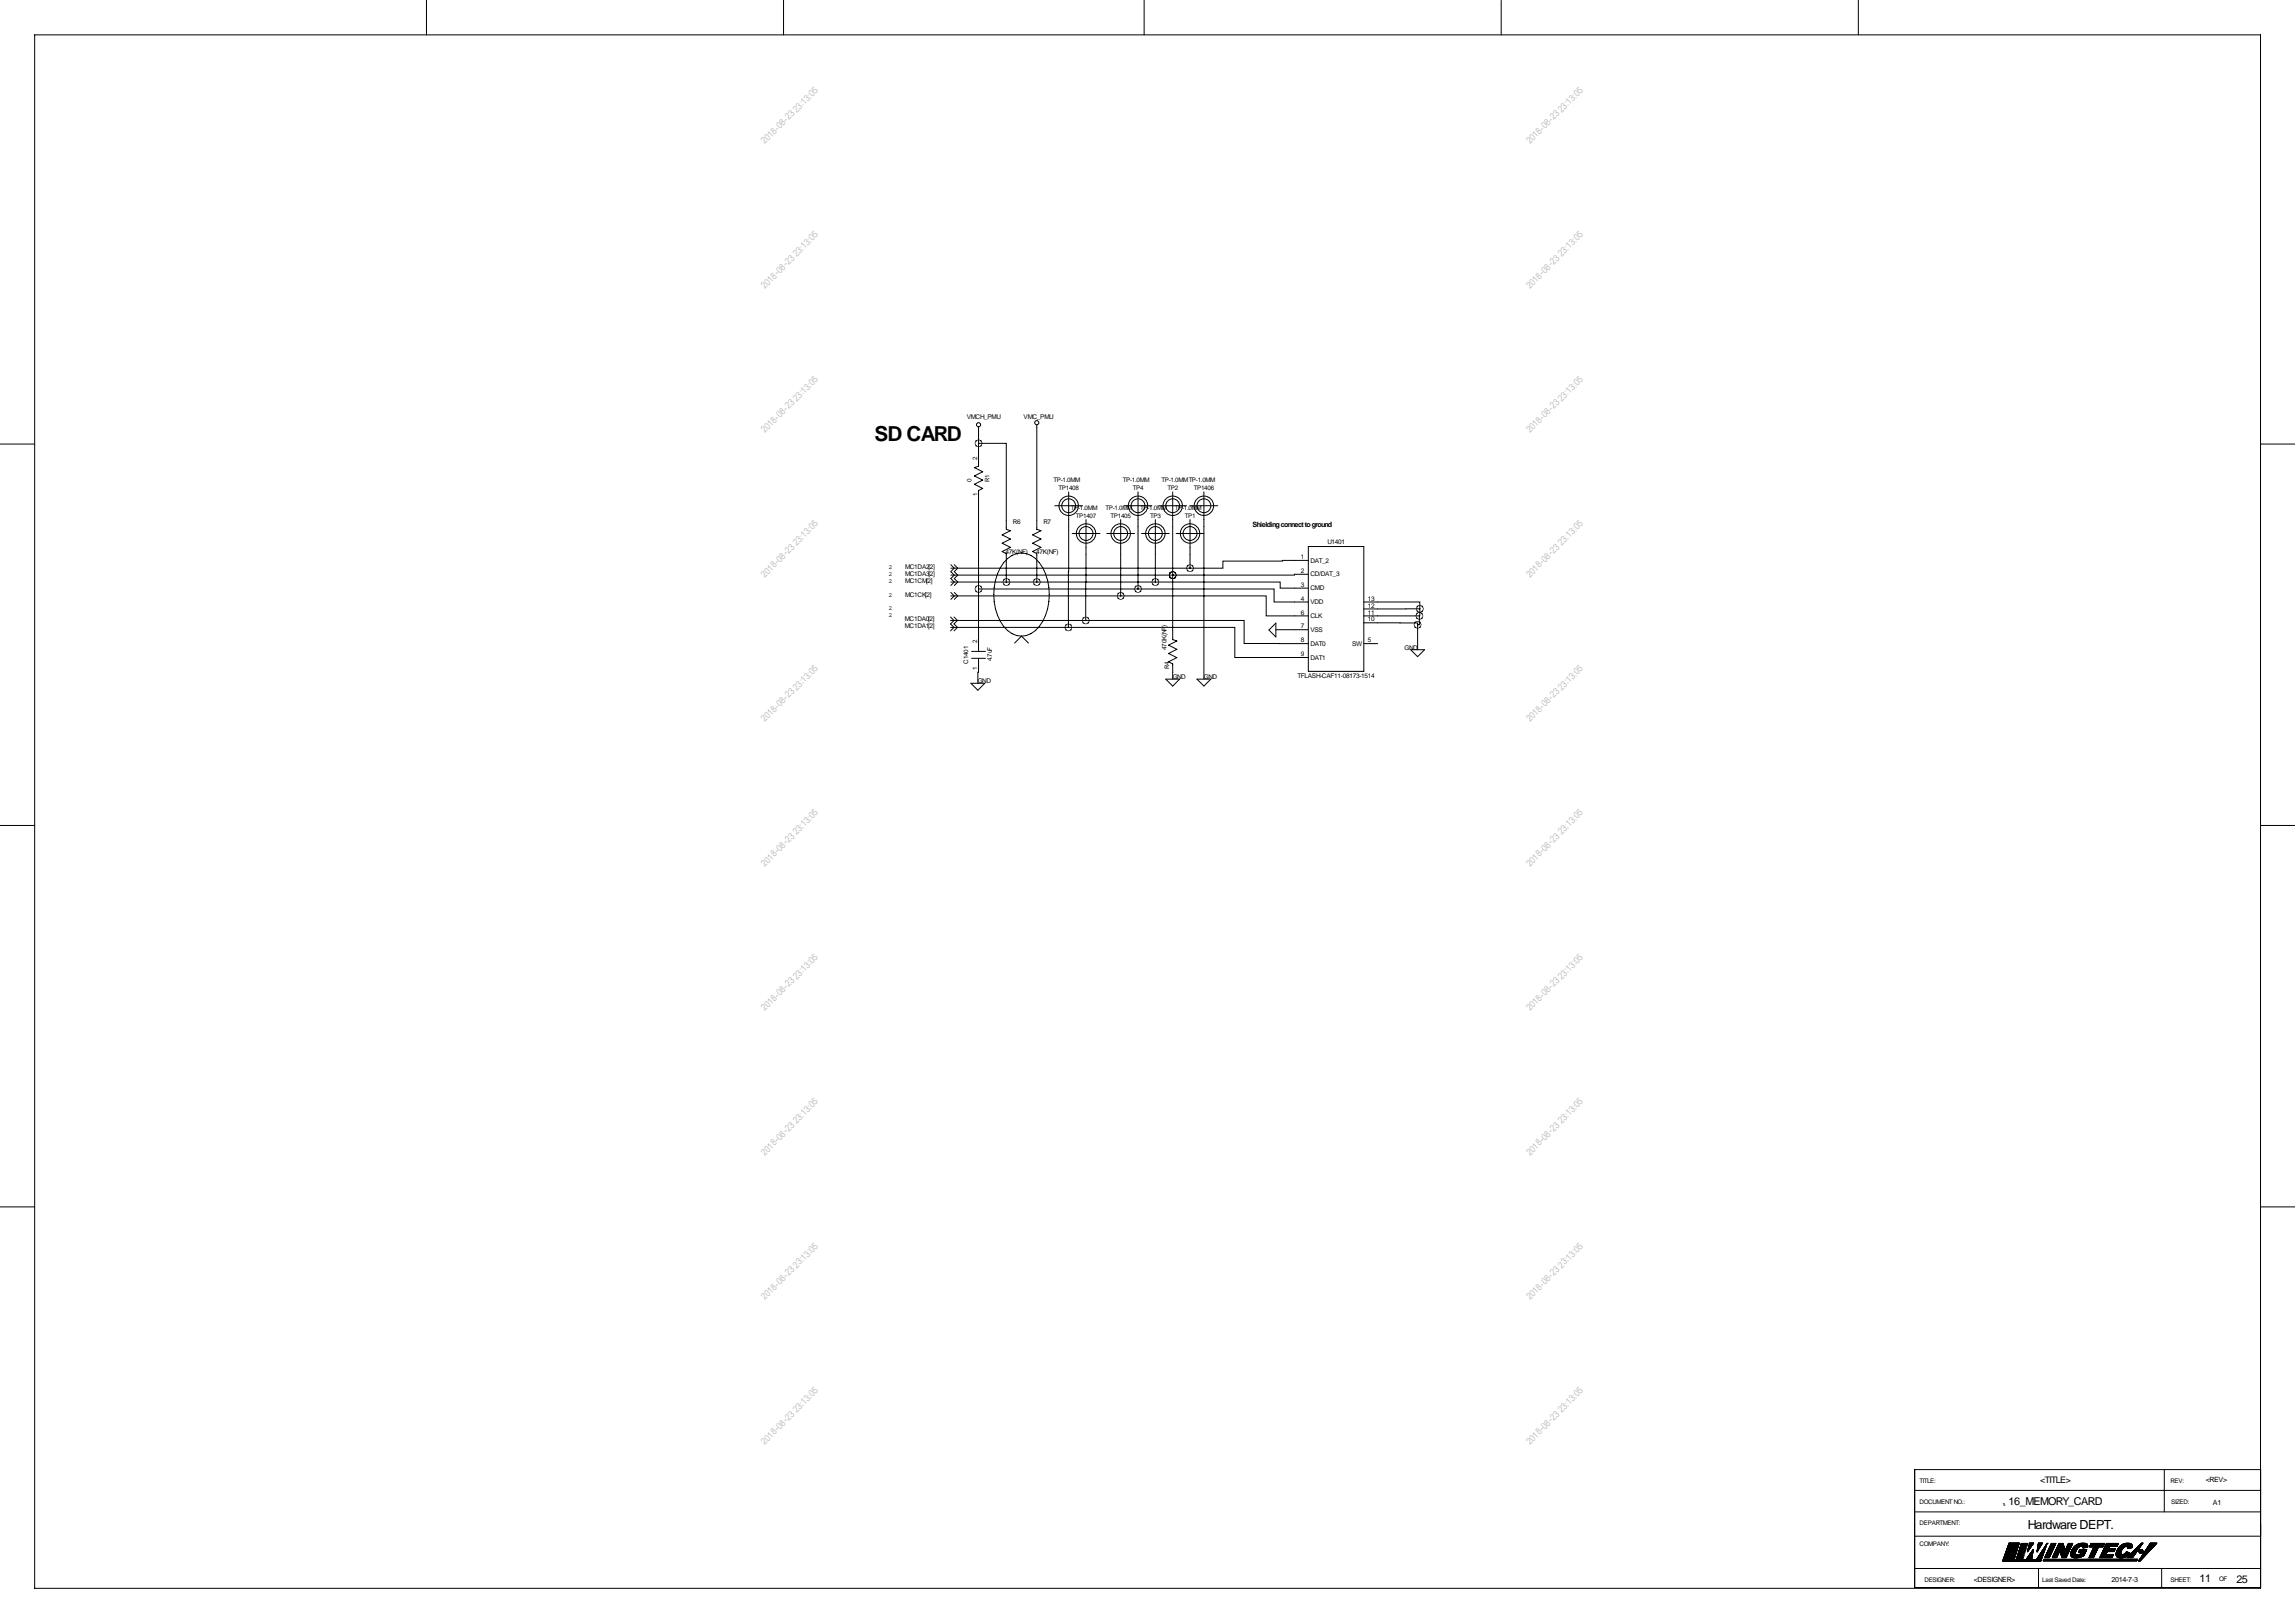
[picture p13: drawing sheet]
<svg xmlns="http://www.w3.org/2000/svg" width="841mm" height="594mm" viewBox="0 0 841 594" stroke-linecap="round" stroke-linejoin="round" font-family="sans-serif">
<defs><g id="words">
<text font-size="7.6" x="320.3" y="161.4">SD CARD</text>
<text font-size="4.6" x="742.7" y="560.1">Hardware DEPT.</text>
<g font-size="4">
<text x="735.8" y="551.3">16_MEMORY_CARD</text>
<text x="805.7" y="579.4">11</text>
<text x="819.2" y="579.7">25</text>
</g>
<g font-size="3.5" fill="#c0c0c0">
<text x="280.2" y="52.9" transform="rotate(-45 280.2 52.9)">2018-08-23 23:13:05</text>
<text x="560.4" y="52.9" transform="rotate(-45 560.4 52.9)">2018-08-23 23:13:05</text>
<text x="280.2" y="105.8" transform="rotate(-45 280.2 105.8)">2018-08-23 23:13:05</text>
<text x="560.4" y="105.8" transform="rotate(-45 560.4 105.8)">2018-08-23 23:13:05</text>
<text x="280.2" y="158.8" transform="rotate(-45 280.2 158.8)">2018-08-23 23:13:05</text>
<text x="560.4" y="158.8" transform="rotate(-45 560.4 158.8)">2018-08-23 23:13:05</text>
<text x="280.2" y="211.7" transform="rotate(-45 280.2 211.7)">2018-08-23 23:13:05</text>
<text x="560.4" y="211.7" transform="rotate(-45 560.4 211.7)">2018-08-23 23:13:05</text>
<text x="280.2" y="264.6" transform="rotate(-45 280.2 264.6)">2018-08-23 23:13:05</text>
<text x="560.4" y="264.6" transform="rotate(-45 560.4 264.6)">2018-08-23 23:13:05</text>
<text x="280.2" y="317.5" transform="rotate(-45 280.2 317.5)">2018-08-23 23:13:05</text>
<text x="560.4" y="317.5" transform="rotate(-45 560.4 317.5)">2018-08-23 23:13:05</text>
<text x="280.2" y="370.4" transform="rotate(-45 280.2 370.4)">2018-08-23 23:13:05</text>
<text x="560.4" y="370.4" transform="rotate(-45 560.4 370.4)">2018-08-23 23:13:05</text>
<text x="280.2" y="423.3" transform="rotate(-45 280.2 423.3)">2018-08-23 23:13:05</text>
<text x="560.4" y="423.3" transform="rotate(-45 560.4 423.3)">2018-08-23 23:13:05</text>
<text x="280.2" y="476.2" transform="rotate(-45 280.2 476.2)">2018-08-23 23:13:05</text>
<text x="560.4" y="476.2" transform="rotate(-45 560.4 476.2)">2018-08-23 23:13:05</text>
<text x="280.2" y="529.2" transform="rotate(-45 280.2 529.2)">2018-08-23 23:13:05</text>
<text x="560.4" y="529.2" transform="rotate(-45 560.4 529.2)">2018-08-23 23:13:05</text>
</g>
<text font-size="3.3" x="747.3" y="543.2">&lt;TITLE&gt;</text>
<g font-size="2.6">
<text x="458.8" y="192.9">Shielding connect to ground</text>
<text x="808" y="542.9">&lt;REV&gt;</text>
<text x="810.6" y="551.1">A1</text>
<text x="723" y="579.3">&lt;DESIGNER&gt;</text>
<text x="773.4" y="579.3">2014-7-3</text>
</g>
<g font-size="2.4">
<text x="354.1" y="153.5">VMCH_PMU</text>
<text x="375" y="153.5">VMC_PMU</text>
<text x="371.1" y="191.9">R6</text>
<text x="382.2" y="191.9">R7</text>
<text x="368.3" y="203">47K(NF)</text>
<text x="379.5" y="203">47K(NF)</text>
<text x="486.2" y="199.2">U1401</text>
<text x="331.5" y="208.4">MC1DA2[2]</text>
<text x="476.5" y="204.7">1</text>
<text x="476.5" y="209.8">2</text>
<text x="480" y="206">DAT_2</text>
<text x="331.5" y="210.9">MC1DA3[2]</text>
<text x="331.5" y="213.4">MC1CM[2]</text>
<text x="476.5" y="214.9">3</text>
<text x="480" y="211.1">CD/DAT_3</text>
<text x="331.5" y="218.5">MC1CK[2]</text>
<text x="476.5" y="220">4</text>
<text x="480" y="216.2">CMD</text>
<text x="480" y="221.3">VDD</text>
<text x="501.1" y="220">13</text>
<text x="331.4" y="227.5">MC1DA0[2]</text>
<text x="476.5" y="225.1">6</text>
<text x="480" y="226.4">CLK</text>
<text x="501.1" y="222.5">12</text>
<text x="501.1" y="225.1">11</text>
<text x="501.1" y="227.6">10</text>
<text x="331.4" y="230">MC1DA1[2]</text>
<text x="476.5" y="230.1">7</text>
<text x="480" y="231.4">VSS</text>
<text x="476.5" y="235.2">8</text>
<text x="480" y="236.5">DAT0</text>
<text x="495.3" y="236.5">SW</text>
<text x="501.1" y="235.2">5</text>
<text x="514.5" y="238">GND</text>
<text x="476.5" y="240.3">9</text>
<text x="480" y="241.6">DAT1</text>
<text x="358.2" y="250.3">GND</text>
<text x="429.6" y="248.7">GND</text>
<text x="441" y="248.7">GND</text>
<text x="475.3" y="248.5">TFLASH-CAF11-08173-1514</text>
</g>
<g font-size="2.3">
<text x="357.9" y="168.6" transform="rotate(-90 357.9 168.6)">2</text>
<text x="355.9" y="176.7" transform="rotate(-90 355.9 176.7)">0</text>
<text x="362.5" y="176.4" transform="rotate(-90 362.5 176.4)">R1</text>
<text x="385.9" y="176.6">TP-1.0MM</text>
<text x="387.8" y="179.4">TP1408</text>
<text x="411.3" y="176.6">TP-1.0MM</text>
<text x="415" y="179.4">TP4</text>
<text x="425.5" y="176.6">TP-1.0MMTP-1.0MM</text>
<text x="427.7" y="179.4">TP2</text>
<text x="437.3" y="179.4">TP1406</text>
<text x="358" y="181.8" transform="rotate(-90 358 181.8)">1</text>
<text x="392.2" y="186.8">TP-1.0MM</text>
<text x="394.1" y="189.6">TP1407</text>
<text x="404.9" y="186.8">TP-1.0MM</text>
<text x="406.8" y="189.6">TP1405</text>
<text x="417.6" y="186.8">TP-1.0MM</text>
<text x="421.3" y="189.6">TP3</text>
<text x="430.3" y="186.8">TP-1.0MM</text>
<text x="434" y="189.6">TP1</text>
<text x="325.4" y="208.4">2</text>
<text x="325.4" y="210.9">2</text>
<text x="325.4" y="213.4">2</text>
<text x="325.4" y="218.5">2</text>
<text x="325.4" y="223.6">2</text>
<text x="325.4" y="226.1">2</text>
<text x="357.9" y="235.5" transform="rotate(-90 357.9 235.5)">2</text>
<text x="427.3" y="238" transform="rotate(-90 427.3 238)">470K(NF)</text>
<text x="354.6" y="243" transform="rotate(-90 354.6 243)">C1401</text>
<text x="357.9" y="245.4" transform="rotate(-90 357.9 245.4)">1</text>
<text x="363.3" y="242.2" transform="rotate(-90 363.3 242.2)">4.7uF</text>
<text x="428.3" y="245" transform="rotate(-90 428.3 245)">R4</text>
<text x="703.1" y="543.3">TITLE:</text>
<text x="795.1" y="543.1">REV:</text>
<text x="703.1" y="550.9">DOCUMENT NO.:</text>
<text x="795.3" y="550.9">SIZED:</text>
<text x="703.1" y="558.6">DEPARTMENT:</text>
<text x="703.1" y="566.2">COMPANY:</text>
<text x="704.9" y="579.4">DESIGNER:</text>
<text x="748.1" y="579.4">Last Saved Date:</text>
<text x="795.1" y="579.4">SHEET:</text>
<text x="812.9" y="579.1">OF</text>
</g>
</g></defs>
<circle cx="734.1" cy="551.3" r=".15" fill="#000"/>
<g fill="none" stroke="#000" stroke-width=".37">
<path d="M12.7 12.8h815.3v568.9h-815.3zM156.2 .1v12.7M287 .1v12.7M419.1 .1v12.7M549.9 .1v12.7M680.7 .1v12.7M358.4 156.3v14.5l-1.5 .5 3.1 1.5-3.1 1.5 3.1 1.5-3.1 1.6 3.1 1.5-1.6 .7v59M379.8 155.5v38.4l1.5 .5-3 1.5 3 1.5-3 1.6 3 1.5-3 1.5 1.5 .8v10.4M0 162.6h12.7M358.4 162.4h10.2v31.5l1.5 .5-3 1.5 3 1.5-3 1.6 3 1.5-3 1.5 1.5 .8 .1 10.4M828 162.6h12.7M386.4 185.2h10.1"/>
<path d="M391.5 180.2l-.1 49.6M392.7 195.4h10.2M397.8 190.3l-.1 36.9M405.4 195.4h10.2M410.5 190.3v28M411.8 185.2h10.1M416.9 180.2v35.5M418.1 195.4h10.2M423.2 190.3v22.9M424.5 185.2h10.1M429.6 180.2v54.1l1.5 .5-3.1 1.5 3.1 1.5-3.1 1.5 3.1 1.6-3.1 1.5 1.6 .7v5.6M430.8 195.4h10.2"/>
<path d="M435.9 185.2h10.2M435.9 190.3v17.8M441 180.2v68.5M348.3 206.8l1.3 1.3-1.3 1.3 1.3 1.2-1.3 1.3 1.3 1.3-1.3 1.2M348.3 217l1.3 1.3-1.3 1.2M348.3 208.1h87.6M348.3 210.6h81.3M348.3 218.3h62.2M348.3 213.2h74.9M349.6 206.8l1.2 1.3-1.2 1.3 1.2 1.2-1.2 1.3 1.2 1.3-1.2 1.2M349.6 217l1.2 1.3-1.2 1.2M358.4 215.7h58.5"/>
<path d="M369.1 204.5a7.6 7.6 0 0 1 11.6 1.6 20.5 20.5 0 0 1 0 23.3 7.8 7.8 0 0 1-13.1 0 20.7 20.7 0 0 1 0-23.3zM410.5 218.3h53.3v7.3h15.4M416.9 215.7h49.8v4.8h12.5M423.2 213.2h45.7v2.2h10.3M429.6 210.6h.1M479.2 205.3l-31.2 .2v2.6h-12.1M479.2 210.3h-5v.3h-44.6M479.2 200.2h20.4v45.7h-20.4zM348.2 226l1.3 1.2-1.3 1.3 1.3 1.3-1.3 1.3M348.2 229.8h43.2M348.2 227.2h49.5M349.5 226l1.2 1.2-1.2 1.3 1.2 1.3-1.2 1.3"/>
<path d="M355.9 238.6h5.1M374.2 233l2.5 2.5M374.2 233l-2.5 2.5M391.4 229.8h60.9v11h26.9M397.7 227.2h58v8.5h23.5M464.8 230.8l2.6-2.6v5.1zM479.2 230.7l-11.8 .1M499.6 228.1l19.7 .1v.6M499.6 220.5h20.5v2.5M499.6 225.6h20.3M499.6 235.7h5M516.7 238h5.1l-2.5 2.5z"/>
<path d="M519.3 228.8v9.2M519.9 225.6v3.2h-.6M520.1 223h-20.5M520.1 223l-.2 2.6M355.7 250.3h5l-2.5 2.5zM355.9 241.1h5.1M358.4 241.1l-.2 9.2M427 248.7h5.1l-2.5 2.6zM438.5 248.7h5l-2.5 2.6zM0 302.3h12.7M828 302.3h12.7M0 442h12.7"/>
<path d="M828 442h12.7M701.3 538.2h126.8v43.2h-126.8zM792.8 538.2v15.5M701.3 553.7h126.8M701.3 545.9h126.8M733.8 550.8h.1M701.3 574.5h126.8M701.3 562.6h126.8M733.6 571.8h14M733.6 571.7h14M733.6 571.6h14M733.7 571.5h13.9"/>
<path d="M733.7 571.4h14M733.8 571.2h14M733.8 571.1h4M733.9 570.9h4M733.9 570.8h4M734 570.7h3.9M734 570.7h4M734 570.5h4M734.1 570.4h3.9M734.1 570.2h4M734.2 570.1h3.9M734.3 569.8h3.9"/>
<path d="M734.3 569.7h3.9M734.3 569.6h4M734.4 569.4h3.9M734.5 569.3h3.9M734.5 569.2h3.9M734.6 568.9h3.9M734.7 568.8h3.8M734.7 568.6h3.9M734.7 568.5h3.9M734.8 568.4h3.9M734.8 568.3h3.9M734.8 568.2h3.9"/>
<path d="M734.9 568.1h3.8M734.9 568h3.9M735 567.9h3.8M735 567.8h3.8M735.1 567.6h3.8M735.1 567.5h3.8M735.1 567.4h3.8M735.2 567.3h3.8M735.2 567.1h3.8M735.3 566.9h3.8M735.4 566.7h3.8M735.5 566.5h3.7"/>
<path d="M735.5 566.3h3.8M735.6 566.1h3.8M735.6 566h3.8M735.7 565.8h3.7M735.7 565.7h3.8M735.8 565.6h3.7M735.8 565.5h3.7M735.9 565.3h3.7M735.9 565.2h3.7M735.9 565.1h3.7M737.9 571h-4M738.1 570.3l-4 .1"/>
<path d="M738.1 570.1l-4 .1M738.2 569.9l-4 .1M738.3 569.5h-3.9M738.4 569.1l-3.9 .1M738.5 569l-4 .1M738.5 568.8l-3.9 .1M738.6 571.1h.3M738.6 568.7h-3.9M738.6 570.8h2.5M738.7 570.6h.4M738.8 570.4h2.5M738.8 568l-3.9 .1"/>
<path d="M738.9 567.7h-3.9M739 569.8h.1M739 569.7h1.7M739 567.2l-3.8 .1M739.1 569.4h.3M739.1 567h-3.8M739.1 569.2h1.9M739.1 566.8l-3.8 .1M739.2 566.7l-3.9 .1M739.2 566.5l-3.8 .1M739.3 568.8h2.2M739.3 566.4h-3.8"/>
<path d="M739.3 568.7h2.5M739.3 566.2h-3.8M739.4 568.3h2.4M739.4 568.3h2.5M739.5 565.7l-3.8 .1M739.6 567.9h2.4M739.6 567.8h2.5M739.6 565.4h-3.8M739.7 570.1l-.9 .1M739.7 567.4h2.4M739.7 567.4h2.5M739.8 567.2h.5"/>
<path d="M739.9 568.9l-.7 .1M739.9 566.9h2.4M740 566.7h.4M740 571h-1.4M740.1 569.7l-1.1 .1M740.2 570.5l-1.5 .1M740.2 568.5h-.8M740.4 568l-.9 .1M740.5 569.3h-1.4M740.6 567.6h-.9M740.8 570l-1.9 .1M740.9 568.8l-1.7 .1"/>
<path d="M740.9 565.9l-.7 .1M741 570.9h-2.4M741.1 566.3h-1M741.2 570.4l-2.4 .1M741.2 565.5h-.8M741.3 568.4h-1.9M741.3 567.1l-1.5 .1M741.4 569.9l-2.5 .1M741.4 567.9l-1.9 .1M741.5 566.6l-1.5 .1M741.5 569.6h-2.5M741.6 567.5h-1.9"/>
<path d="M741.7 569.1l-2.5 .1M742 565.8l-1.8 .1M742.1 566.2h-2M742.2 571.1h2M742.3 571h1.9M742.3 565.4h-1.9M742.3 567h-2.4M742.4 570.8h1.9M742.5 570.7h1.8M742.5 566.5l-2.5 .1M742.6 570.6h1.7M742.6 568.4h.1"/>
<path d="M742.6 568.3h.1M742.6 566.1h-2.4M742.7 570.4h1.6M742.7 568.2h.1M742.7 565.7l-2.4 .1M742.8 567.9h.3M742.8 570.2h1.6M742.8 568.1l-.1 .1M742.9 567.4h.5M742.9 565.3h-2.5M742.9 570h1.5M742.9 568l-.2 .1"/>
<path d="M743 567.9l-.3 .1M743 567h.7M743 566.9h.7M743.1 569.9h1.3M743.1 567.8h-.3M743.1 566.5h.9M743.2 569.8h1.2M743.2 569.7h1.2M743.2 567.7h-.4M743.2 566.1h1.1M743.3 569.6h1.2M743.3 567.6h-.5"/>
<path d="M743.3 566h1M743.3 569.5h1.2M743.3 567.5h-.5M743.4 565.6h1.2M743.4 569.4h1.1M743.4 567.3l-.5 .1M743.5 569.3h1M743.5 565.1h1.5M743.5 567.2l-.6 .1M743.6 569.2h.9M743.6 567.1l-.7 .1M743.7 569h.9"/>
<path d="M743.8 566.8l-.8 .1M743.8 568.8h.8M743.8 566.7l-.7 .1M743.9 568.8h.7M743.9 568.7h.7M743.9 566.6l-.8 .1M744 568.6h.6M744 566.5l-.9 .1M744.1 568.5h.6M744.1 566.4h-.9M744.1 568.4h.6M744.2 568.3h.5"/>
<path d="M744.2 566.3h-1M744.2 566.2h-1M744.3 570.9h-2M744.4 568.1h.3M744.4 569.9l-1.4 .1M744.4 568h.3M744.4 565.9l-1.1 .1M744.5 565.8l-1.2 .1M744.5 567.9h.3M744.5 567.8h.3M744.5 565.7l-1.2 .1M744.6 569l-.9 .1"/>
<path d="M744.6 567.7h.2M744.7 568.1l-.4 .1M744.7 565.5h-1.3M744.8 567.5h.1M744.8 565.4h-1.4M744.8 567.6h-.1M744.9 565.3h-1.5M744.9 565.2h-1.4M746 571.1h1.8M746.1 571h1.7M746.2 568.4h.1M746.2 570.9h1.7"/>
<path d="M746.2 568.3h.1M746.2 568.1h.2M746.3 568.2l-.1 .1M746.3 567.9h.2M746.3 570.7h1.6M746.3 567.5h.5M746.3 567.4h.5M746.3 567.3h.6M746.4 570.5h1.6M746.4 568l-.2 .1M746.4 566.9h.7M746.4 566.7h.8"/>
<path d="M746.5 570.5h1.5M746.5 567.9l-.3 .1M746.5 566.5h.9M746.6 567.8h-.3M746.6 566h1M746.6 565.9h1.1M746.6 565.8h1.2M746.6 570.2h1.5M746.6 567.7h-.3M746.6 565.6h1.3M746.7 565.3h1.4M746.7 567.6h-.4"/>
<path d="M746.7 565.1h1.5M746.7 574.6v6.8M746.8 569.9h1.4M746.9 567.2l-.5 .1M747 569.7h1.3M747 567.1l-.6 .1M747 567h-.6M747.1 569.4h1.3M747.1 566.8l-.7 .1M747.2 569.3h1.2M747.3 569.2h1.2M747.3 566.6l-.9 .1"/>
<path d="M747.3 566.5l-.8 .1M747.4 566.4h-.9M747.5 568.9h1.1M747.5 566.3h-1M747.5 566.2h-1M747.6 568.8h1M747.6 568.7h1M747.6 566.1h-1.1M747.7 568.6h1M747.7 571.3l-14 .1M747.8 568.3h1M747.8 565.7l-1.2 .1"/>
<path d="M747.9 565.6l-1.3 .1M747.9 570.8h-1.7M747.9 568.2h.9M748 570.6l-1.7 .1M748 565.5h-1.4M748 568h.9M748 565.4h-1.3M748.1 570.3l-1.6 .1M748.1 567.9h.8M748.2 570l-1.5 .1M748.2 567.8h.8M748.2 565.2h-1.5"/>
<path d="M748.2 569.9l-1.4 .1M748.3 569.7l-1.4 .1M748.3 569.6h-1.3M748.3 567.6h.7M748.4 569.5h-1.3M748.4 567.5h.7M748.4 571.7h34.3M748.4 571.6h34.3M748.4 567.4h.7M748.5 567.3h.6M748.5 571.4h34.4M748.5 569l-1.1 .1"/>
<path d="M748.6 568.9l-1.2 .1M748.7 571.2h34.3M748.7 571.1h34.4M748.7 567h.5M748.7 568.5h-1M748.7 566.9h.6M748.8 568.4h-1M748.8 566.8h.5M748.8 568.2l-.9 .1M748.8 566.8h.6M748.9 567.9l-.8 .1M749 570.5h1.7"/>
<path d="M749 566.5h.5M749 567.7h-.8M749.1 570.2h1.7M749.1 566.4h.4M749.1 566.3h.4M749.2 567.2l-.7 .1M749.2 567.1l-.6 .1M749.4 569.7h1.6M749.4 566h.2M749.4 566.6l-.5 .1M749.5 565.8h.2M749.6 566.2h-.4"/>
<path d="M749.6 569.2h1.6M749.6 569.2h1.7M749.6 566.1h-.4M749.7 569.1h1.6M749.7 565.9l-.3 .1M749.7 565.6h.1M749.8 565.6l-.2 .1M749.8 568.8h1.7M749.8 565.5h-.1M749.9 565.3h.1M749.9 568.6h1.6M749.9 565.4h-.1"/>
<path d="M749.9 565.2h.1M749.9 568.5h1.7M750 568.4h1.6M750 568.3h1.7M750.1 568.2h1.6M750.2 567.9h1.7M750.4 567.5h1.7M750.4 567.4h1.7M750.7 566.9h1.6M750.7 570.4l-1.7 .1M750.7 566.7h1.7M750.8 570.3l-1.8 .1"/>
<path d="M750.8 570.1l-1.7 .1M750.9 570l-1.7 .1M750.9 566.5h1.7M750.9 566.4h1.7M750.9 569.9l-1.7 .1M750.9 566.3h1.7M751 569.8l-1.7 .1M751 566.2h1.7M751 566.1h1.7M751.1 569.6h-1.7M751.1 566h1.7M751.1 569.5h-1.6"/>
<path d="M751.2 569.4h-1.7M751.2 569.3h-1.6M751.2 565.7h1.7M751.3 565.6h1.7M751.4 568.9l-1.7 .1M751.4 568.8l-1.6 .1M751.4 565.3h1.7M751.5 568.7h-1.7M751.8 570.5h1.6M751.8 568.1l-1.7 .1M751.8 568l-1.7 .1M751.9 570.2h1.6"/>
<path d="M751.9 567.9l-1.7 .1M751.9 567.8h-1.6M752 567.7h-1.7M752 567.6h-1.6M752.1 569.7h1.6M752.1 567.3l-1.6 .1M752.2 567.2l-1.7 .1M752.2 567.1l-1.6 .1M752.3 567h-1.7M752.3 569.2h1.6M752.4 569.1h1.6M752.4 569h1.6"/>
<path d="M752.4 566.6l-1.6 .1M752.5 566.5l-1.7 .1M752.6 568.8h1.6M752.6 568.7h1.6M752.7 568.6h1.5M752.7 568.5h1.6M752.8 568.4h1.5M752.8 568.3h1.6M752.8 565.9l-1.7 .1M752.9 565.8l-1.8 .1M752.9 565.7l-1.7 .1M753 568h1.5"/>
<path d="M753 567.9h1.6M753 565.5h-1.7M753.1 565.4h-1.7M753.1 567.6h3.2M753.2 567.5h3.1M753.2 567.4h3M753.3 567.3h2.9M753.3 567.2h2.9M753.4 567.1h2.8M753.4 570.4l-1.6 .1M753.4 567h2.8M753.4 566.9h2.7"/>
<path d="M753.5 570.3l-1.7 .1M753.5 566.8h2.6M753.5 570.1l-1.6 .1M753.5 566.7l2.6 .1M753.6 570l-1.6 .1M753.6 566.6h2.5M753.6 569.9l-1.6 .1M753.6 566.5h2.5M753.7 569.8l-1.7 .1M753.7 566.5h2.3M753.7 566.4h2.3M753.7 569.7l-1.6 .1"/>
<path d="M753.7 566.3h2.3M753.8 569.6h-1.6M753.8 566.2h2.2M753.8 569.5h-1.6M753.8 566.1h2.2M753.9 569.4h-1.6M753.9 566h2M753.9 569.3h-1.6M753.9 565.9h2M754 565.8h1.9M754 565.7h1.9M754.1 568.9l-1.6 .1"/>
<path d="M754.1 565.6h1.7M754.1 565.5h1.7M754.1 568.8l-1.5 .1M754.1 565.4h1.7M754.2 565.3h1.6M754.4 568.2l-1.6 .1M754.5 568.1l-1.6 .1M754.5 568l-1.6 .1M754.7 567.9h1.6M754.7 568h3.3M754.8 568.4h3M754.8 568.3h3"/>
<path d="M754.8 568.7h2.9M754.8 568.6h2.9M754.8 568.5h3M754.9 568.8h2.7M754.9 569.1h2.6M754.9 569h2.6M754.9 568.9h2.6M755 569.4h2.3M755 569.2h2.4M755 569.6h2.2M755 569.5h2.3M755.1 569.8h2"/>
<path d="M755.1 569.7h2.1M755.1 570h1.9M755.2 570.3h1.7M755.2 570.2h1.7M755.2 570.1h1.8M755.2 570.5h1.6M756.3 567.7h-3.2M756.3 567.8h-3.2M756.5 567.9h1.5M756.7 567.4h1.5M756.7 567.3h1.6M756.8 567.2h1.5"/>
<path d="M756.9 570.4l-1.7 .1M756.9 566.9h1.6M757 566.8h1.5M757 566.6h1.6M757.1 569.9l-2 .1M757.1 566.5h1.5M757.1 566.5h1.6M757.2 569.7l-2.1 .1M757.3 566h1.6M757.4 569.3h-2.4M757.5 565.6h1.6M757.9 568.2l-3.1 .1"/>
<path d="M757.9 568.1l-3.2 .1M758 567.9l-1.6 .1M758.1 567.8h-1.6M758.1 567.7h-1.5M758.2 567.6h-1.6M758.2 567.5h-1.5M758.4 567.1l-1.6 .1M758.4 567h-1.5M758.5 569.3h2M758.5 569.2h1.9M758.5 569.1h1.8M758.5 569.6h4.9"/>
<path d="M758.5 569.4h5M758.5 569h1.8M758.5 568.9h1.7M758.5 568.8h1.7M758.5 566.8l-1.6 .1M758.6 569.7h4.8M758.6 568.7h1.7M758.6 568.6h1.7M758.6 568.5h1.7M758.6 568.4h1.7M758.7 568.3h1.6M758.7 568.2h1.7"/>
<path d="M758.7 570h4.1M758.7 566.4h-1.6M758.8 570.1h3.8M758.8 566.3h-1.6M758.9 567.9h1.6M758.9 566.2h-1.7M758.9 566.1h-1.6M759 570.2h3.3M759 565.9l-1.6 .1M759 570.3h3.2M759 565.8l-1.6 .1M759.1 567.5h1.6"/>
<path d="M759.1 565.7l-1.7 .1M759.1 567.4h1.7M759.1 565.6l-1.6 .1M759.2 570.4h2.7M759.2 565.5h-1.6M759.2 565.4h-1.6M759.3 565.3h-1.6M759.4 570.5h2.1M759.4 566.9h1.7M759.8 566.5h2M760 566.3h4.7M760.1 570.6h.6"/>
<path d="M760.1 566.2h4.6M760.2 566.1h4.5M760.3 566h4.4M760.4 566h4.3M760.4 568.1l-1.7 .1M760.5 568l-1.7 .1M760.5 565.9h4.2M760.6 567.8h-1.7M760.6 567.7h-1.6M760.7 567.6h-1.7M760.7 565.8h3.9M760.8 567.3l-1.6 .1"/>
<path d="M760.9 565.7h3.7M760.9 567.2l-1.7 .1M761 567.1l-1.7 .1M761.1 567h-1.7M761.1 565.6h3.4M761.2 565.5h3.3M761.2 566.8l-1.7 .1M761.3 568.6h2.6M761.4 568.5h2.5M761.4 566.7l-1.8 .1M761.4 565.4h2.9M761.4 568.4h2.6"/>
<path d="M761.5 568.3h2.5M761.5 569.3h2.1M761.5 566.6l-1.9 .1M761.6 568h2.6M761.6 567.9h2.6M761.7 567.9h2.5M761.7 566.5l-2 .1M761.7 565.3h2.4M761.8 569.2h1.8M761.8 567.5h2.6M762 569.2h1.6M762.2 569.1h1.5"/>
<path d="M762.3 568.9h1.4M762.3 566.4h-2.4M762.3 565.2h1.4M762.3 568.8h1.5M762.4 568.8h1.4M762.5 566.4h2.2M762.8 566.5h1.9M762.9 566.5h1.8M763 569.9l-4.3 .1M763 566.9h.2M763.2 569.8l-4.6 .1M763.4 569.7l-4.8 .1"/>
<path d="M763.5 569.5h-5M763.8 566.8l-.8 .1M763.9 568.7h-1.5M764.1 568.2l-2.6 .1M764.1 568.1l-2.6 .1M764.3 567.8h-2.6M764.3 567.7h-2.6M764.4 567.6h-2.6M764.5 566.7l-1.5 .1M764.7 566.6l-1.7 .1M765.2 570.5h1.7M765.3 570.4h1.6"/>
<path d="M765.3 570.2h1.7M765.4 566.5h4.9M765.4 566.5h5M765.5 566.4h4.9M765.5 566.3h5M765.6 569.7h1.6M765.6 566.2h4.9M765.6 566.1h4.9M765.7 566h4.9M765.8 569.2h1.6M765.8 569.1h1.7M765.8 565.6h5"/>
<path d="M765.9 565.6h4.9M765.9 565.4h5M766 568.8h1.6M766 568.7h1.7M766.1 568.6h1.6M766.1 568.5h1.7M766.2 568.3h1.7M766.3 568.1h1.7M766.4 568h1.6M766.4 567.9h1.7M766.5 567.7h1.7M766.6 567.4h1.7"/>
<path d="M766.9 566.9h1.6M766.9 570.4l-1.7 .1M767 570.1l-1.6 .1M767.1 570l-1.7 .1M767.1 569.9l-1.6 .1M767.2 569.8l-1.7 .1M767.2 569.7l-1.7 .1M767.3 569.6h-1.7M767.3 569.5h-1.6M767.4 569.4h-1.7M767.4 569.3h-1.6M767.5 569l-1.6 .1"/>
<path d="M767.6 568.9l-1.7 .1M767.6 568.8l-1.6 .1M767.8 568.4h-1.6M767.9 568.2l-1.7 .1M768 568.1l-1.7 .1M768.1 567.8h-1.6M768.2 567.6h-1.7M768.3 567.5h-1.7M768.3 567.3l-1.6 .1M768.4 567.2l-1.7 .1M768.5 567.1l-1.7 .1M768.5 567h-1.7"/>
<path d="M768.6 566.8l-1.7 .1M768.6 566.7l-1.7 .1M768.7 566.6l-1.7 .1M769.2 570.5h4.4M769.3 570.2h4.4M769.3 570.2h4.5M769.6 569.7h4.4M769.6 569.6h4.4M769.6 569.5h4.5M769.7 569.4h4.4M769.7 569.3h4.5M769.8 569.2h1.6"/>
<path d="M769.9 569h1.7M769.9 568.9h1.7M770 568.8h1.7M770.1 568.6h1.7M770.2 568.3h1.7M770.2 568.2h4.2M770.3 568.1h4.1M770.3 568h4.2M770.4 567.9h4.1M770.4 567.9h4.2M770.4 567.8h4.2M770.5 567.7h4.2"/>
<path d="M770.5 567.6h4.3M770.6 567.5h4.2M770.6 567.4h4.2M770.6 565.9l-4.9 .1M770.7 567.3h4.2M770.7 565.8l-5 .1M770.7 567.1h1.7M770.7 565.7l-4.9 .1M770.8 566.9h1.7M770.8 565.5h-4.9M770.9 566.8h1.7M770.9 566.7h1.7"/>
<path d="M770.9 565.3h-4.9M771 566.6h1.7M771 566.5h1.7M771.2 566h4.4M771.3 565.9h4.4M771.3 565.8h4.4M771.4 565.7h4.4M771.4 565.6h4.5M771.5 569.1l-1.7 .1M771.5 565.5h4.4M771.6 569l-1.8 .1M771.6 565.4h4.3"/>
<path d="M771.6 565.3h4.4M771.7 568.7h-1.7M771.8 568.5h-1.7M771.9 568.4h-1.8M772.5 567h-1.7M772.6 566.8l-1.8 .1M773.7 570.4l-4.5 .1M773.7 570.3l-4.4 .1M773.8 570l-4.4 .1M773.9 569.9l-4.5 .1M773.9 569.8l-4.4 .1M774 569.7l-4.5 .1"/>
<path d="M774.9 567.3l-4.3 .1M775.1 569.4h4.6M775.1 569.3h2.1M775.1 569.2h1.9M775.1 569.1l1.8 .1M775.1 569l1.8 .1M775.2 569.7h4.2M775.2 568.9h1.6M775.2 568.8h1.6M775.2 568.7h1.6M775.2 569.8h4M775.2 568.5h1.7"/>
<path d="M775.3 569.9h3.8M775.3 568.4h1.6M775.3 570h3.6M775.3 568.3h1.6M775.3 568.3h1.7M775.4 570.1h3.4M775.5 567.9h1.6M775.5 566.4h-4.4M775.5 570.2h3.1M775.5 566.3h-4.4M775.6 570.3h2.9M775.6 566.2h-4.5"/>
<path d="M775.6 567.6h1.7M775.6 566.1h-4.4M775.7 567.5h1.6M775.7 570.4h2.6M775.7 567.4h1.7M775.8 565.6l-4.4 .1M776 570.5h1.9M776 566.9h1.7M776.4 566.5h2.1M776.5 566.3h4.5M776.6 570.6h.6M776.6 566.2h4.4"/>
<path d="M776.8 566.1h4.2M776.9 568.6h-1.7M776.9 566h4.1M777 568.1l-1.6 .1M777.1 568l-1.7 .1M777.1 565.9h3.8M777.1 567.9l-1.6 .1M777.2 567.8h-1.7M777.2 567.7h-1.6M777.2 565.8h3.7M777.4 565.7h3.4M777.4 567.3l-1.6 .1"/>
<path d="M777.5 567.2l-1.7 .1M777.6 567.1l-1.7 .1M777.6 565.6h3.1M777.6 569.3h2.2M777.7 567h-1.7M777.7 565.5h3M777.8 566.8l-1.7 .1M778 565.4h2.6M778 569.2h1.8M778 566.7l-1.9 .1M778.2 566.6l-2 .1M778.3 565.3h2"/>
<path d="M778.4 566.5l-2.1 .1M778.6 568.8h1.6M778.6 568.7h1.5M778.7 568.6h1.1M778.8 565.2h1.2M778.8 568.5h.7M778.9 568.4h.3M779.1 570.5h2.1M779.1 566.5h1.9M779.2 566.5h1.8M779.3 570.4h2M779.3 569.7l-4.1 .1"/>
<path d="M779.4 570.2h2M779.4 566.6h1.6M779.4 566.9h1.2M779.4 566.7h1.6M779.5 569.6h-4.3M779.6 569.5h-4.4M779.8 567.1l-.4 .1M779.9 569.7h1.9M779.9 569.1l-1.8 .1M780 569l-1.7 .1M780.1 568.9l-1.7 .1M780.2 568.8l-1.7 .1"/>
<path d="M780.3 569.3h1.7M780.3 567h-.9M780.4 569.2h1.7M780.6 569h1.7M780.8 568.8h1.6M781 568.6h1.5M781 566.8l-1.6 .1M781 566.4h-4.6M781.3 570.4l-2.1 .1M781.3 568.3h1.4M781.4 568.3h1.4M781.5 570l-2 .1"/>
<path d="M781.6 569.9l-2 .1M781.7 569.8l-2 .1M781.7 568h1.3M781.7 569.7l-1.9 .1M781.8 567.9h1.2M781.8 569.6h-1.8M781.9 569.5h-1.8M782 569.4h-1.8M782 567.6h1.2M782.2 569.1l-1.8 .1M782.2 569l-1.7 .1M782.2 567.4h1.2"/>
<path d="M782.4 568.8l-1.7 .1M782.4 567.3h1.1M782.5 568.7h-1.6M782.6 567h1M782.6 568.5h-1.5M782.7 568.4h-1.5M782.7 566.9h1M782.8 571.5l-34.3 .1M782.9 568.1l-1.4 .1M782.9 571.3l-34.3 .1M782.9 568l-1.3 .1M783 571.2l-34.4 .1"/>
<path d="M783.1 567.8h-1.3M783.1 566.5h.9M783.2 567.7h-1.3M783.3 571.8h.6M783.3 567.5h-1.2M783.4 571.6h.6M783.4 567.3l-1.1 .1M783.5 568.4h1.5M783.5 568.3h1.5M783.5 568.2h1.5M783.5 568.1h1.5M783.5 568h1.5"/>
<path d="M783.6 568.5h1.3M783.6 567.9l1.4 .1M783.6 567.9h1.3M783.6 567.1l-1.1 .1M783.6 566h.8M783.6 568.6h1.3M783.6 567.8h1.3M783.7 568.7h1.1M783.7 567.7h1.1M783.7 571.2h.8M783.7 566.8l-1 .1M783.8 568.8h.9"/>
<path d="M783.8 567.6h.9M783.8 566.7l-1 .1M783.9 566.6l-1 .1M784 571.7h-.6M784 566.5l-1 .1M784 570.7h.9M784 567.5h.5M784 565.6h.7M784.1 566.4h-.9M784.1 571.5l-.6 .1M784.1 568.9h.3M784.1 566.3h-.8"/>
<path d="M784.2 571.4l-.7 .1M784.3 566.2h-.9M784.3 571.3l-.7 .1M784.3 566.1h-.8M784.4 570.2h.9M784.4 571.2l-.7 .1M784.4 570.1h1M784.4 565.9l-.8 .1M784.5 565.8l-.8 .1M784.6 571.1h-.8M784.6 565.7l-.8 .1M784.6 565.6l-.7 .1"/>
<path d="M784.7 571h-.9M784.7 569.8h1.1M784.7 569.7h1.1M784.7 565.5h-.6M784.8 570.9h-.9M784.8 565.4h-.6M784.9 570.8h-.9M784.9 565.3h-.6M785 570.6l-.9 .1M785 569.2h1.3M785.1 570.5l-1 .1M785.1 565.2h-.7"/>
<path d="M785.2 570.4l-1 .1M785.3 570.3l-1 .1M785.3 568.8h1.4M785.5 570l-1 .1M785.6 569.9l-1.1 .1M785.6 568.3h1.5M785.7 569.8l-1.1 .1M785.9 569.6h-1.1M785.9 567.9h1.7M786 569.5h-1.2M786.1 569.4h-1.2M786.2 569.3h-1.2"/>
<path d="M786.2 567.4h1.8M786.3 567.3h1.9M786.4 569.1l-1.3 .1M786.5 569l-1.4 .1M786.5 568.9l-1.3 .1M786.5 566.9h1.9M786.6 568.8l-1.3 .1M786.8 568.7h-1.4M786.8 566.5h2.1M786.9 568.6h-1.5M787 568.5h-1.5M787.1 568.4h-1.5"/>
<path d="M787.1 566h2.2M787.2 568.2l-1.5 .1M787.3 568.1l-1.6 .1M787.4 568l-1.6 .1M787.5 565.6h2.2M787.5 567.9l-1.6 .1M787.7 567.8h-1.7M787.7 565.2h2.3M787.8 567.7h-1.8M787.9 567.6h-1.8M788 567.5h-1.8M788.1 567.3l-1.8 .1"/>
<path d="M788.3 567.1l-1.9 .1M788.4 567h-1.9M788.5 566.8l-1.9 .1M788.6 566.7l-2 .1M788.7 566.6l-2 .1M788.8 566.5l-2 .1M788.9 566.4h-2M789 566.3h-2.1M789.1 566.2h-2.1M789.2 566.1h-2.2M789.4 565.9l-2.3 .1M789.5 565.8l-2.3 .1"/>
<path d="M789.6 565.7l-2.3 .1M789.7 565.6l-2.4 .1M789.8 565.5h-2.3M789.9 565.4h-2.3M790 565.3h-2.4M791.8 574.6v6.8"/>
<circle cx="358.4" cy="155.6" r=".76"/>
<circle cx="379.8" cy="154.8" r=".76"/>
<circle cx="391.5" cy="185.2" r="3.6"/>
<circle cx="391.5" cy="185.2" r="2.54"/>
<circle cx="397.8" cy="195.4" r="3.6"/>
<circle cx="397.8" cy="195.4" r="2.54"/>
<circle cx="410.5" cy="195.4" r="3.6"/>
<circle cx="410.5" cy="195.4" r="2.54"/>
<circle cx="416.9" cy="185.2" r="3.6"/>
<circle cx="416.9" cy="185.2" r="2.54"/>
<circle cx="423.2" cy="195.4" r="3.6"/>
<circle cx="423.2" cy="195.4" r="2.54"/>
<circle cx="429.6" cy="185.2" r="3.6"/>
<circle cx="429.6" cy="185.2" r="2.54"/>
<circle cx="435.9" cy="195.4" r="3.6"/>
<circle cx="435.9" cy="195.4" r="2.54"/>
<circle cx="441" cy="185.2" r="3.6"/>
<circle cx="441" cy="185.2" r="2.54"/>
</g>
<path d="M358.4 215.7a.09 .09 0 0 0 .1 0 .09 .09 0 0 0-.1 0zM519.8 225.6a.1 .1 0 0 0 .2 0 .1 .1 0 0 0-.2 0zM519.2 228.8a.1 .1 0 0 0 .2 0 .1 .1 0 0 0-.2 0zM435.8 208.1a.1 .1 0 0 0 .2 0 .1 .1 0 0 0-.2 0zM429.5 210.6a.1 .1 0 0 0 .2 0 .1 .1 0 0 0-.2 0zM423.1 213.2a.1 .1 0 0 0 .2 0 .1 .1 0 0 0-.2 0zM416.8 215.7a.1 .1 0 0 0 .2 0 .1 .1 0 0 0-.2 0zM410.4 218.3a.1 .1 0 0 0 .2 0 .1 .1 0 0 0-.2 0zM397.6 227.2a.1 .1 0 0 0 .2 0 .1 .1 0 0 0-.2 0zM391.3 229.8a.1 .1 0 0 0 .2 0 .1 .1 0 0 0-.2 0zM429.5 210.6a.1 .1 0 0 0 .2 0 .1 .1 0 0 0-.2 0zM368.6 213.2a.09 .09 0 0 0 .1 0 .09 .09 0 0 0-.1 0zM379.7 213.2a.1 .1 0 0 0 .2 0 .1 .1 0 0 0-.2 0zM358.4 162.4a.09 .09 0 0 0 .1 0 .09 .09 0 0 0-.1 0zM520 223a.1 .1 0 0 0 .2 0 .1 .1 0 0 0-.2 0z" fill="#000" stroke="#000" stroke-width="2.5"/>
<use href="#words"/>
</svg>
